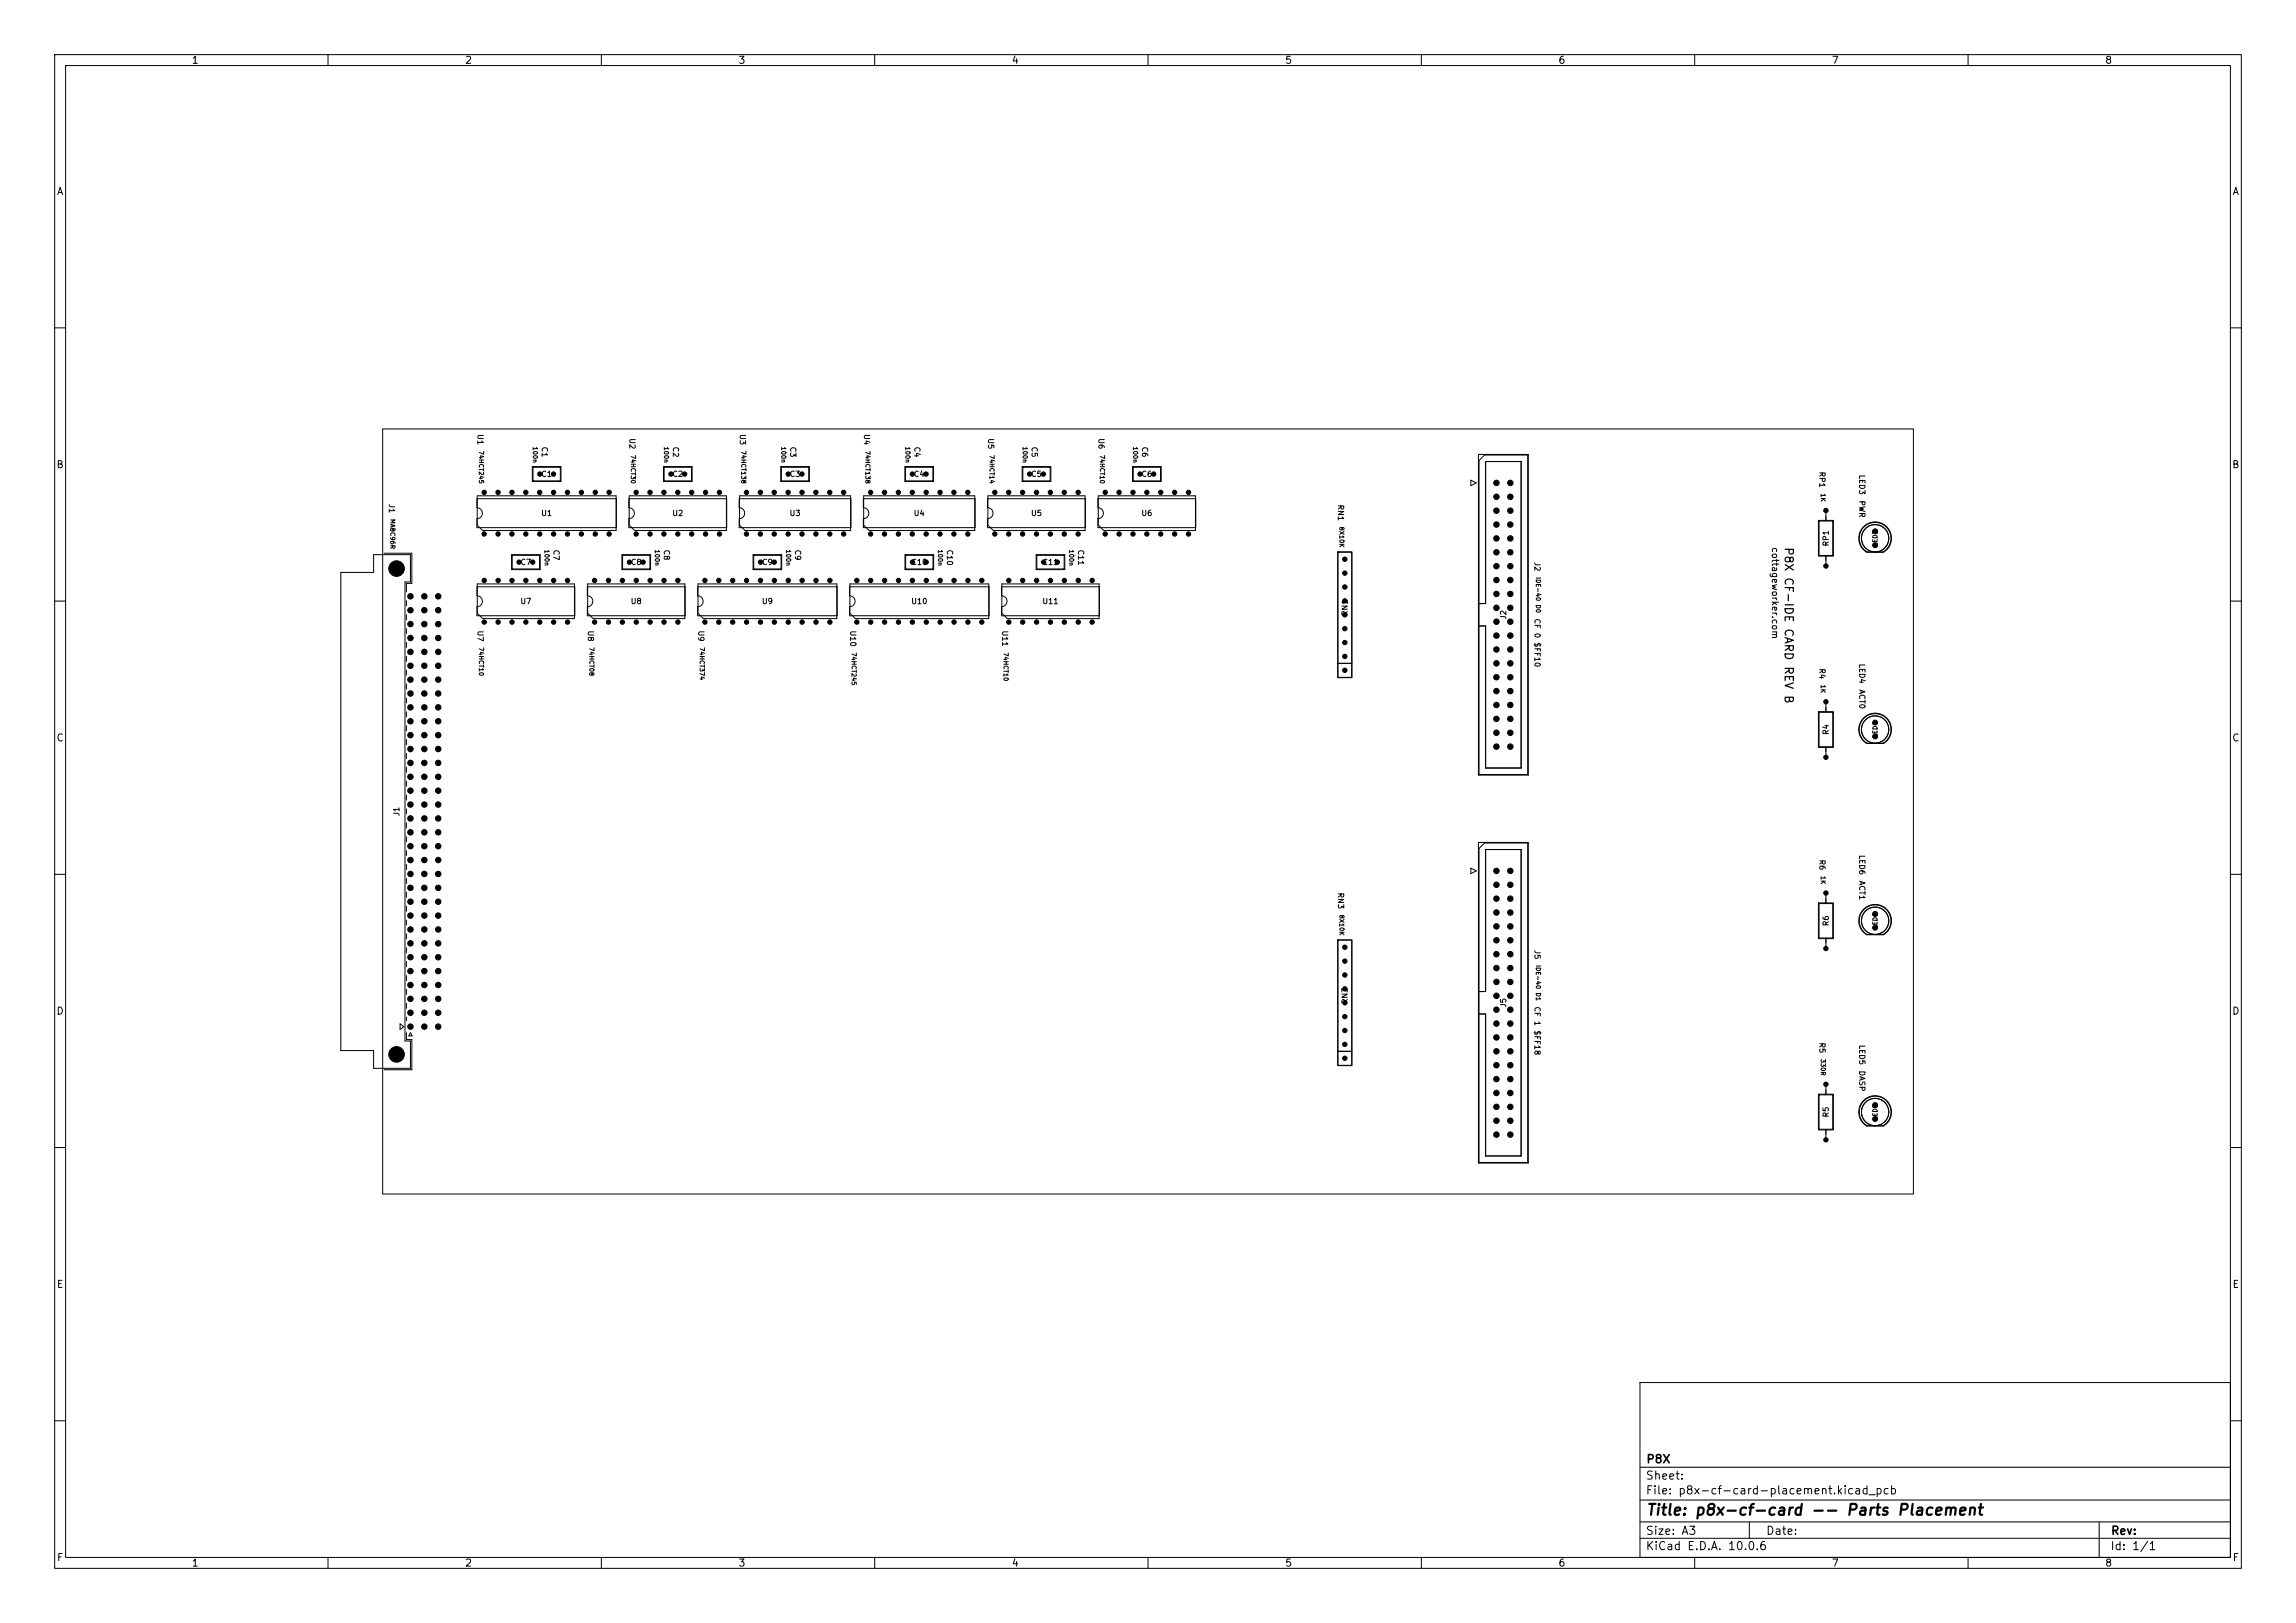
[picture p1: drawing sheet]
<svg xmlns="http://www.w3.org/2000/svg" width="420mm" height="297mm" viewBox="0 0 420 297" stroke-linecap="round" stroke-linejoin="round" font-family="sans-serif">
<defs><g id="words">
<text font-size="2" x="301" y="277.8">Title: p8x-cf-card -- Parts Placement</text>
<g font-size="1.5">
<text x="326.1" y="100" transform="rotate(90 326.1 100)">P8X CF-IDE CARD REV B</text>
<text x="301" y="268.1">P8X</text>
<text x="300.9" y="273.8">File: p8x-cf-card-placement.kicad_pcb</text>
<text x="300.9" y="271.1">Sheet:</text>
<text x="300.9" y="281.2">Size: A3</text>
<text x="322.9" y="281.2">Date:</text>
<text x="386" y="281.2">Rev:</text>
<text x="300.9" y="284">KiCad E.D.A. 10.0.6</text>
<text x="385.9" y="284">Id: 1/1</text>
</g>
<g font-size="1.3">
<text x="35" y="12">1</text>
<text x="85" y="12">2</text>
<text x="135" y="12">3</text>
<text x="185" y="12">4</text>
<text x="235" y="12">5</text>
<text x="285" y="12">6</text>
<text x="335" y="12">7</text>
<text x="385" y="12">8</text>
<text x="10.3" y="36">A</text>
<text x="408.3" y="36">A</text>
<text x="10.2" y="86">B</text>
<text x="408.2" y="86">B</text>
<text x="10.2" y="136">C</text>
<text x="408.2" y="136">C</text>
<text x="10.2" y="186">D</text>
<text x="408.2" y="186">D</text>
<text x="10.3" y="236">E</text>
<text x="408.3" y="236">E</text>
<text x="10.3" y="286">F</text>
<text x="35" y="287">1</text>
<text x="85" y="287">2</text>
<text x="135" y="287">3</text>
<text x="185" y="287">4</text>
<text x="235" y="287">5</text>
<text x="285" y="287">6</text>
<text x="335" y="287">7</text>
<text x="385" y="287">8</text>
<text x="408.3" y="286">F</text>
</g>
<text font-size="1.2" x="323.8" y="100" transform="rotate(90 323.8 100)">cottageworker.com</text>
<g font-size="1">
<text x="87.1" y="79.3" transform="rotate(90 87.1 79.3)">U1</text>
<text x="98.9" y="81.6" transform="rotate(90 98.9 81.6)">C1</text>
<text x="114.9" y="80.1" transform="rotate(90 114.9 80.1)">U2</text>
<text x="122.9" y="81.6" transform="rotate(90 122.9 81.6)">C2</text>
<text x="135.1" y="79.3" transform="rotate(90 135.1 79.3)">U3</text>
<text x="144.3" y="81.6" transform="rotate(90 144.3 81.6)">C3</text>
<text x="157.8" y="79.3" transform="rotate(90 157.8 79.3)">U4</text>
<text x="167" y="81.6" transform="rotate(90 167 81.6)">C4</text>
<text x="180.5" y="80.1" transform="rotate(90 180.5 80.1)">U5</text>
<text x="188.5" y="81.6" transform="rotate(90 188.5 81.6)">C5</text>
<text x="200.7" y="80.1" transform="rotate(90 200.7 80.1)">U6</text>
<text x="208.7" y="81.6" transform="rotate(90 208.7 81.6)">C6</text>
<text x="98.9" y="87.5">C1</text>
<text x="122.9" y="87.5">C2</text>
<text x="144.4" y="87.5">C3</text>
<text x="167.1" y="87.5">C4</text>
<text x="188.5" y="87.5">C5</text>
<text x="208.7" y="87.5">C6</text>
<text x="332.6" y="86.2" transform="rotate(90 332.6 86.2)">RP1</text>
<text x="339.9" y="86.8" transform="rotate(90 339.9 86.8)">LED3</text>
<text x="70.9" y="92.1" transform="rotate(90 70.9 92.1)">J1</text>
<text x="98.9" y="94.7">U1</text>
<text x="122.9" y="94.7">U2</text>
<text x="144.3" y="94.7">U3</text>
<text x="167" y="94.7">U4</text>
<text x="188.5" y="94.7">U5</text>
<text x="208.7" y="94.7">U6</text>
<text x="244.5" y="92.2" transform="rotate(90 244.5 92.2)">RN1</text>
<text x="339.9" y="91.5" transform="rotate(90 339.9 91.5)">PWR</text>
<text x="101" y="100.5" transform="rotate(90 101 100.5)">C7</text>
<text x="121.2" y="100.5" transform="rotate(90 121.2 100.5)">C8</text>
<text x="145.2" y="100.5" transform="rotate(90 145.2 100.5)">C9</text>
<text x="173" y="100.5" transform="rotate(90 173 100.5)">C10</text>
<text x="197" y="100.5" transform="rotate(90 197 100.5)">C11</text>
<text x="334.8" y="100.1" transform="rotate(-90 334.8 100.1)">RP1</text>
<text x="95.1" y="103.6">C7</text>
<text x="115.3" y="103.6">C8</text>
<text x="139.3" y="103.6">C9</text>
<text x="166.6" y="103.6">C10</text>
<text x="190.6" y="103.6">C11</text>
<text x="280.5" y="102.7" transform="rotate(90 280.5 102.7)">J2</text>
<text x="95.1" y="110.8">U7</text>
<text x="115.3" y="110.8">U8</text>
<text x="139.3" y="110.8">U9</text>
<text x="166.6" y="110.8">U10</text>
<text x="190.6" y="110.8">U11</text>
<text x="246.8" y="112.8" transform="rotate(-90 246.8 112.8)">RN1</text>
<text x="275.8" y="113.5" transform="rotate(-90 275.8 113.5)">J2</text>
<text x="280.5" y="113.1" transform="rotate(90 280.5 113.1)">CF 0 $FF10</text>
<text x="87.1" y="115.3" transform="rotate(90 87.1 115.3)">U7</text>
<text x="107.3" y="115.3" transform="rotate(90 107.3 115.3)">U8</text>
<text x="127.5" y="115.3" transform="rotate(90 127.5 115.3)">U9</text>
<text x="155.3" y="115.3" transform="rotate(90 155.3 115.3)">U10</text>
<text x="183.1" y="115.3" transform="rotate(90 183.1 115.3)">U11</text>
<text x="332.6" y="122.2" transform="rotate(90 332.6 122.2)">R4</text>
<text x="339.9" y="121.3" transform="rotate(90 339.9 121.3)">LED4</text>
<text x="339.9" y="126.1" transform="rotate(90 339.9 126.1)">ACT0</text>
<text x="334.8" y="134.6" transform="rotate(-90 334.8 134.6)">R4</text>
<text x="73.3" y="149.5" transform="rotate(-90 73.3 149.5)">J1</text>
<text x="332.6" y="157.2" transform="rotate(90 332.6 157.2)">R6</text>
<text x="339.9" y="156.3" transform="rotate(90 339.9 156.3)">LED6</text>
<text x="339.9" y="161.1" transform="rotate(90 339.9 161.1)">ACT1</text>
<text x="244.5" y="163.2" transform="rotate(90 244.5 163.2)">RN3</text>
<text x="280.5" y="173.7" transform="rotate(90 280.5 173.7)">J5</text>
<text x="334.8" y="169.6" transform="rotate(-90 334.8 169.6)">R6</text>
<text x="246.8" y="183.8" transform="rotate(-90 246.8 183.8)">RN3</text>
<text x="275.8" y="184.5" transform="rotate(-90 275.8 184.5)">J5</text>
<text x="280.5" y="184.1" transform="rotate(90 280.5 184.1)">CF 1 $FF18</text>
<text x="332.6" y="190.7" transform="rotate(90 332.6 190.7)">R5</text>
<text x="339.9" y="191.1" transform="rotate(90 339.9 191.1)">LED5</text>
<text x="339.9" y="195.8" transform="rotate(90 339.9 195.8)">DASP</text>
<text x="334.8" y="204.6" transform="rotate(-90 334.8 204.6)">R5</text>
</g>
<g font-size=".8">
<text x="87.4" y="82.4" transform="rotate(90 87.4 82.4)">74HCT245</text>
<text x="97.3" y="81.6" transform="rotate(90 97.3 81.6)">100n</text>
<text x="115.2" y="83.2" transform="rotate(90 115.2 83.2)">74HCT30</text>
<text x="121.3" y="81.6" transform="rotate(90 121.3 81.6)">100n</text>
<text x="135.4" y="82.4" transform="rotate(90 135.4 82.4)">74HCT138</text>
<text x="142.7" y="81.6" transform="rotate(90 142.7 81.6)">100n</text>
<text x="158.1" y="82.4" transform="rotate(90 158.1 82.4)">74HCT138</text>
<text x="165.4" y="81.6" transform="rotate(90 165.4 81.6)">100n</text>
<text x="180.8" y="83.2" transform="rotate(90 180.8 83.2)">74HCT14</text>
<text x="186.9" y="81.6" transform="rotate(90 186.9 81.6)">100n</text>
<text x="201" y="83.2" transform="rotate(90 201 83.2)">74HCT10</text>
<text x="207.1" y="81.6" transform="rotate(90 207.1 81.6)">100n</text>
<text x="71.2" y="94.9" transform="rotate(90 71.2 94.9)">MABC96R</text>
<text x="332.9" y="90.2" transform="rotate(90 332.9 90.2)">1K</text>
<text x="99.4" y="100.5" transform="rotate(90 99.4 100.5)">100n</text>
<text x="119.6" y="100.5" transform="rotate(90 119.6 100.5)">100n</text>
<text x="143.6" y="100.5" transform="rotate(90 143.6 100.5)">100n</text>
<text x="171.4" y="100.5" transform="rotate(90 171.4 100.5)">100n</text>
<text x="195.4" y="100.5" transform="rotate(90 195.4 100.5)">100n</text>
<text x="244.8" y="96.3" transform="rotate(90 244.8 96.3)">8X10K</text>
<text x="343.6" y="100" transform="rotate(-90 343.6 100)">LED3</text>
<text x="280.8" y="105.5" transform="rotate(90 280.8 105.5)">IDE-40 D0</text>
<text x="87.4" y="118.3" transform="rotate(90 87.4 118.3)">74HCT10</text>
<text x="107.6" y="118.3" transform="rotate(90 107.6 118.3)">74HCT08</text>
<text x="127.8" y="118.3" transform="rotate(90 127.8 118.3)">74HCT374</text>
<text x="155.6" y="119.3" transform="rotate(90 155.6 119.3)">74HCT245</text>
<text x="183.4" y="119.3" transform="rotate(90 183.4 119.3)">74HCT10</text>
<text x="332.9" y="125.2" transform="rotate(90 332.9 125.2)">1K</text>
<text x="343.6" y="135" transform="rotate(-90 343.6 135)">LED4</text>
<text x="332.9" y="160.2" transform="rotate(90 332.9 160.2)">1K</text>
<text x="244.8" y="167.3" transform="rotate(90 244.8 167.3)">8X10K</text>
<text x="343.6" y="170" transform="rotate(-90 343.6 170)">LED6</text>
<text x="280.8" y="176.5" transform="rotate(90 280.8 176.5)">IDE-40 D1</text>
<text x="332.9" y="193.7" transform="rotate(90 332.9 193.7)">330R</text>
<text x="343.6" y="205" transform="rotate(-90 343.6 205)">LED5</text>
</g>
</g></defs>
<g fill="none" stroke="#000" stroke-width=".18">
<path d="M10 10h400v277h-400zM12 12h396v273h-396zM60 10v2M110 10v2M160 10v2M210 10v2M260 10v2M310 10v2M360 10v2M10 60h2M70 78.5h280v140h-280zM408 60h2"/>
<path d="M87.2 91.3h25.6v5.3h-25.6v-1.7a1 1 0 0 0 1-1 1 1 0 0 0-1-1zM87.3 90.7h25.4v6.4h-24.4l-1-1zM97.4 85.4h5.2v2.7h-5.2zM97.5 85.5h5v2.5h-5zM115 91.3h17.9v5.3h-17.9v-1.7a1 1 0 0 0 1-1 1 1 0 0 0-1-1zM115.1 90.7h17.8v6.4h-16.8l-1-1zM121.4 85.4h5.2v2.7h-5.2zM121.5 85.5h5v2.5h-5zM135.2 91.3h20.5v5.3h-20.5v-1.7a1 1 0 0 0 1-1 1 1 0 0 0-1-1zM135.3 90.7h20.3v6.4h-19.3l-1-1zM142.8 85.4h5.3v2.7h-5.3zM142.9 85.5h5v2.5h-5z"/>
<path d="M157.9 91.3h20.5v5.3h-20.5v-1.7a1 1 0 0 0 1-1 1 1 0 0 0-1-1zM158 90.7h20.3v6.4h-19.3l-1-1zM165.5 85.4h5.3v2.7h-5.3zM165.6 85.5h5v2.5h-5zM180.6 91.3h17.9v5.3h-17.9v-1.7a1 1 0 0 0 1-1 1 1 0 0 0-1-1zM180.7 90.7h17.8v6.4h-16.8l-1-1zM187 85.4h5.2v2.7h-5.2zM187.1 85.5h5v2.5h-5zM200.8 91.3h17.9v5.3h-17.9v-1.7a1 1 0 0 0 1-1 1 1 0 0 0-1-1zM200.9 90.7h17.8v6.4h-16.8l-1-1zM207.2 85.4h5.2v2.7h-5.2zM207.3 85.5h5v2.5h-5z"/>
<path d="M269 87.9l1 .5-1 .5zM270.4 83.2h9.2v58.6h-9.2zM271.5 83.3h8v58.4h-8.9v-57.4zM332.6 95.2h2.8v6.6h-2.8zM332.8 95.4h2.4v6.3h-2.4zM334 93.4v1.9M340.9 96.4a2.99 2.99 0 0 1 4.5 .3 2.99 2.99 0 0 1-.9 4.4h-3a2.99 2.99 0 0 1-.6-4.7zM340.9 96.5a2.9 2.9 0 0 1 4.4 .2 2.9 2.9 0 0 1-.8 4.3h-3a2.9 2.9 0 0 1-.6-4.5zM10 110h2M62.3 104.7h6v-3.2h6.8v5h-1v84h1v5h-6.8v-3.2h-6zM70.3 101.2h5v5.6h-1v1.5M74.3 109.9v1"/>
<path d="M74.3 112.5v.9M74.3 115v.9M74.3 117.6v.9M87.2 107.4h17.9v5.3h-17.9v-1.7a1 1 0 0 0 1-1 1 1 0 0 0-1-1zM87.3 106.9h17.8v6.3h-16.8l-1-1zM93.6 101.5h5.2v2.7h-5.2zM93.7 101.6h5v2.5h-5zM107.4 107.4h17.9v5.3h-17.9v-1.7a1 1 0 0 0 1-1 1 1 0 0 0-1-1zM107.5 106.9h17.8v6.3h-16.8l-1-1zM113.8 101.5h5.2v2.7h-5.2zM113.9 101.6h5v2.5h-5zM127.6 107.4h25.5v5.3h-25.5v-1.7a1 1 0 0 0 1-1 1 1 0 0 0-1-1z"/>
<path d="M127.7 106.9h25.4v6.3h-24.4l-1-1zM137.8 101.5h5.2v2.7h-5.2zM137.9 101.6h5v2.5h-5zM155.4 107.4h25.5v5.3h-25.5v-1.7a1 1 0 0 0 1-1 1 1 0 0 0-1-1zM155.5 106.9h25.4v6.3h-24.4l-1-1zM165.5 101.5h5.3v2.7h-5.3zM165.7 101.6h5v2.5h-5zM183.2 107.4h17.9v5.3h-17.9v-1.7a1 1 0 0 0 1-1 1 1 0 0 0-1-1zM183.3 106.9h17.7v6.3h-16.7l-1-1zM189.5 101.5h5.3v2.7h-5.3zM189.7 101.6h5v2.5h-5zM244.7 101h2.6v23h-2.6z"/>
<path d="M244.8 101.1h2.4v22.8h-2.4zM270.4 110.4h1.3v-25.9h6.5v56h-6.5v-26h-1.3M334 101.7v1.9M408 110h2M74.3 120.1v.9M74.3 122.6v1M74.3 125.2v.9M74.3 127.7v.9M74.3 130.3v.9M74.3 132.8v.9M74.3 135.3v1M74.3 137.9v.9"/>
<path d="M244.7 121.4h2.6M332.6 130.2h2.8v6.6h-2.8zM332.8 130.4h2.4v6.2h-2.4zM334 128.4v2M334 136.6v2M340.9 131.4a2.99 2.99 0 0 1 4.5 .3 2.99 2.99 0 0 1-.9 4.4h-3a2.99 2.99 0 0 1-.6-4.7zM340.9 131.5a2.9 2.9 0 0 1 4.4 .2 2.9 2.9 0 0 1-.8 4.3h-3a2.9 2.9 0 0 1-.6-4.5zM10 160h2M74.3 140.4v.9M74.3 143v.9M74.3 145.5v.9M74.3 148v1"/>
<path d="M74.3 150.6v.9M74.3 153.1v.9M74.3 155.7v.9M74.3 158.2v.9M269 158.9l1 .5-1 .5zM270.4 154.2h9.2v58.6h-9.2zM271.5 154.3h8v58.4h-8.9v-57.4zM408 160h2M74.3 160.7v1M74.3 163.3v.9M74.3 165.8v.9M74.3 168.4v.9"/>
<path d="M74.3 170.9v.9M74.3 173.4v1M74.3 176v.9M74.3 178.5v.9M244.7 172h2.6v23h-2.6zM244.8 172h2.4v23h-2.4zM332.6 165.2h2.8v6.6h-2.8zM332.8 165.3h2.4v6.3h-2.4zM334 163.4v2M334 171.6v2M340.9 166.4a2.99 2.99 0 0 1 4.5 .3 2.99 2.99 0 0 1-.9 4.4h-3a2.99 2.99 0 0 1-.6-4.7zM340.9 166.5a2.9 2.9 0 0 1 4.4 .2 2.9 2.9 0 0 1-.8 4.3h-3a2.9 2.9 0 0 1-.6-4.5z"/>
<path d="M73.2 187.4l.7 .5-.7 .5zM74.3 189v1.2h1v5.6h-5M74.3 181.1v.9M74.3 183.6v.9M74.3 186.1v.7M75.1 189l.3 .6h-.6zM244.7 192.4h2.6M270.4 181.5h1.3v-26h6.5v56h-6.5v-26h-1.3M334 198.4v2M10 210h2M332.6 200.2h2.8v6.6h-2.8zM332.8 200.4h2.4v6.3h-2.4z"/>
<path d="M334 206.7v1.9M340.9 201.4a2.99 2.99 0 0 1 4.5 .3 2.99 2.99 0 0 1-.9 4.4h-3a2.99 2.99 0 0 1-.6-4.7zM340.9 201.5a2.9 2.9 0 0 1 4.4 .2 2.9 2.9 0 0 1-.8 4.3h-3a2.9 2.9 0 0 1-.6-4.5zM408 210h2M300 253h108v32h-108zM10 260h2M300 278.5h108M300 274.5h108M300 268.5h108M320 278.5v3M384 278.5v6.5M408 260h2"/>
<path d="M60 285v2M110 285v2M160 285v2M210 285v2M260 285v2M300 281.5h108M310 285v2M360 285v2"/>
<circle cx="343" cy="98.5" r="2.5"/>
<circle cx="343" cy="133.5" r="2.5"/>
<circle cx="343" cy="168.5" r="2.5"/>
<circle cx="343" cy="203.5" r="2.5"/>
</g>
<g fill="#000" stroke="#000" stroke-width=".18">
<circle cx="88.6" cy="97.7" r=".4"/>
<circle cx="88.6" cy="90.1" r=".4"/>
<circle cx="91.1" cy="97.7" r=".4"/>
<circle cx="91.1" cy="90.1" r=".4"/>
<circle cx="93.6" cy="97.7" r=".4"/>
<circle cx="93.6" cy="90.1" r=".4"/>
<circle cx="96.2" cy="97.7" r=".4"/>
<circle cx="96.2" cy="90.1" r=".4"/>
<circle cx="98.7" cy="97.7" r=".4"/>
<circle cx="98.7" cy="90.1" r=".4"/>
<circle cx="98.7" cy="86.7" r=".4"/>
<circle cx="101.2" cy="86.7" r=".4"/>
<circle cx="101.3" cy="97.7" r=".4"/>
<circle cx="101.3" cy="90.1" r=".4"/>
<circle cx="103.8" cy="90.1" r=".4"/>
<circle cx="103.8" cy="97.7" r=".4"/>
<circle cx="106.3" cy="97.7" r=".4"/>
<circle cx="106.3" cy="90.1" r=".4"/>
<circle cx="108.9" cy="97.7" r=".4"/>
<circle cx="108.9" cy="90.1" r=".4"/>
<circle cx="111.4" cy="97.7" r=".4"/>
<circle cx="111.4" cy="90.1" r=".4"/>
<circle cx="116.4" cy="97.7" r=".4"/>
<circle cx="116.4" cy="90.1" r=".4"/>
<circle cx="118.9" cy="97.7" r=".4"/>
<circle cx="118.9" cy="90.1" r=".4"/>
<circle cx="121.4" cy="97.7" r=".4"/>
<circle cx="121.4" cy="90.1" r=".4"/>
<circle cx="122.7" cy="86.7" r=".4"/>
<circle cx="124" cy="97.7" r=".4"/>
<circle cx="124" cy="90.1" r=".4"/>
<circle cx="125.2" cy="86.7" r=".4"/>
<circle cx="126.5" cy="97.7" r=".4"/>
<circle cx="126.5" cy="90.1" r=".4"/>
<circle cx="129.1" cy="97.7" r=".4"/>
<circle cx="129.1" cy="90.1" r=".4"/>
<circle cx="131.6" cy="97.7" r=".4"/>
<circle cx="131.6" cy="90.1" r=".4"/>
<circle cx="136.5" cy="97.7" r=".4"/>
<circle cx="136.5" cy="90.1" r=".4"/>
<circle cx="139.1" cy="97.7" r=".4"/>
<circle cx="139.1" cy="90.1" r=".4"/>
<circle cx="141.6" cy="97.7" r=".4"/>
<circle cx="141.6" cy="90.1" r=".4"/>
<circle cx="144.2" cy="97.7" r=".4"/>
<circle cx="144.2" cy="90.1" r=".4"/>
<circle cx="144.2" cy="86.7" r=".4"/>
<circle cx="146.7" cy="86.7" r=".4"/>
<circle cx="146.7" cy="97.7" r=".4"/>
<circle cx="146.7" cy="90.1" r=".4"/>
<circle cx="149.2" cy="97.7" r=".4"/>
<circle cx="149.2" cy="90.1" r=".4"/>
<circle cx="151.8" cy="97.7" r=".4"/>
<circle cx="151.8" cy="90.1" r=".4"/>
<circle cx="154.3" cy="97.7" r=".4"/>
<circle cx="154.3" cy="90.1" r=".4"/>
<circle cx="159.3" cy="97.7" r=".4"/>
<circle cx="159.3" cy="90.1" r=".4"/>
<circle cx="161.8" cy="97.7" r=".4"/>
<circle cx="161.8" cy="90.1" r=".4"/>
<circle cx="164.3" cy="97.7" r=".4"/>
<circle cx="164.3" cy="90.1" r=".4"/>
<circle cx="166.9" cy="90.1" r=".4"/>
<circle cx="166.9" cy="97.7" r=".4"/>
<circle cx="166.9" cy="86.7" r=".4"/>
<circle cx="169.4" cy="86.7" r=".4"/>
<circle cx="169.4" cy="97.7" r=".4"/>
<circle cx="169.4" cy="90.1" r=".4"/>
<circle cx="172" cy="97.7" r=".4"/>
<circle cx="172" cy="90.1" r=".4"/>
<circle cx="174.5" cy="97.7" r=".4"/>
<circle cx="174.5" cy="90.1" r=".4"/>
<circle cx="177" cy="90.1" r=".4"/>
<circle cx="177" cy="97.7" r=".4"/>
<circle cx="182" cy="90.1" r=".4"/>
<circle cx="182" cy="97.7" r=".4"/>
<circle cx="184.5" cy="90.1" r=".4"/>
<circle cx="184.5" cy="97.7" r=".4"/>
<circle cx="187.1" cy="97.7" r=".4"/>
<circle cx="187.1" cy="90.1" r=".4"/>
<circle cx="188.3" cy="86.7" r=".4"/>
<circle cx="189.6" cy="97.7" r=".4"/>
<circle cx="189.6" cy="90.1" r=".4"/>
<circle cx="190.8" cy="86.7" r=".4"/>
<circle cx="192.1" cy="90.1" r=".4"/>
<circle cx="192.1" cy="97.7" r=".4"/>
<circle cx="194.7" cy="90.1" r=".4"/>
<circle cx="194.7" cy="97.7" r=".4"/>
<circle cx="197.2" cy="90.1" r=".4"/>
<circle cx="197.2" cy="97.7" r=".4"/>
<circle cx="202.2" cy="97.7" r=".4"/>
<circle cx="202.2" cy="90.1" r=".4"/>
<circle cx="204.7" cy="97.7" r=".4"/>
<circle cx="204.7" cy="90.1" r=".4"/>
<circle cx="207.2" cy="90.1" r=".4"/>
<circle cx="207.2" cy="97.7" r=".4"/>
<circle cx="208.5" cy="86.7" r=".4"/>
<circle cx="209.8" cy="90.1" r=".4"/>
<circle cx="209.8" cy="97.7" r=".4"/>
<circle cx="211" cy="86.7" r=".4"/>
<circle cx="212.3" cy="90.1" r=".4"/>
<circle cx="212.3" cy="97.7" r=".4"/>
<circle cx="214.9" cy="97.7" r=".4"/>
<circle cx="214.9" cy="90.1" r=".4"/>
<circle cx="217.4" cy="90.1" r=".4"/>
<circle cx="217.4" cy="97.7" r=".4"/>
<circle cx="273.7" cy="93.5" r=".5"/>
<circle cx="273.7" cy="90.9" r=".5"/>
<circle cx="273.7" cy="88.4" r=".5"/>
<circle cx="273.7" cy="96" r=".5"/>
<circle cx="273.7" cy="98.5" r=".5"/>
<circle cx="276.3" cy="98.5" r=".5"/>
<circle cx="276.3" cy="93.5" r=".5"/>
<circle cx="276.3" cy="96" r=".5"/>
<circle cx="276.3" cy="90.9" r=".5"/>
<circle cx="276.3" cy="88.4" r=".5"/>
<circle cx="334" cy="93.4" r=".4"/>
<circle cx="343" cy="99.8" r=".45"/>
<circle cx="343" cy="97.2" r=".45"/>
<circle cx="72.5" cy="104" r="1.43"/>
<circle cx="75.1" cy="119.3" r=".5"/>
<circle cx="75.1" cy="111.7" r=".5"/>
<circle cx="75.1" cy="109.1" r=".5"/>
<circle cx="75.1" cy="114.2" r=".5"/>
<circle cx="75.1" cy="116.7" r=".5"/>
<circle cx="77.6" cy="119.3" r=".5"/>
<circle cx="77.6" cy="116.7" r=".5"/>
<circle cx="77.6" cy="111.7" r=".5"/>
<circle cx="77.6" cy="109.1" r=".5"/>
<circle cx="77.6" cy="114.2" r=".5"/>
<circle cx="80.2" cy="114.2" r=".5"/>
<circle cx="80.2" cy="116.7" r=".5"/>
<circle cx="80.2" cy="111.7" r=".5"/>
<circle cx="80.2" cy="119.3" r=".5"/>
<circle cx="80.2" cy="109.1" r=".5"/>
<circle cx="88.6" cy="106.2" r=".4"/>
<circle cx="88.6" cy="113.8" r=".4"/>
<circle cx="91.1" cy="106.2" r=".4"/>
<circle cx="91.1" cy="113.8" r=".4"/>
<circle cx="93.7" cy="106.2" r=".4"/>
<circle cx="93.7" cy="113.8" r=".4"/>
<circle cx="94.9" cy="102.9" r=".4"/>
<circle cx="96.2" cy="106.2" r=".4"/>
<circle cx="96.2" cy="113.8" r=".4"/>
<circle cx="97.4" cy="102.9" r=".4"/>
<circle cx="98.7" cy="106.2" r=".4"/>
<circle cx="98.7" cy="113.8" r=".4"/>
<circle cx="101.3" cy="113.8" r=".4"/>
<circle cx="101.3" cy="106.2" r=".4"/>
<circle cx="103.8" cy="113.8" r=".4"/>
<circle cx="103.8" cy="106.2" r=".4"/>
<circle cx="108.8" cy="113.8" r=".4"/>
<circle cx="108.8" cy="106.2" r=".4"/>
<circle cx="111.3" cy="106.2" r=".4"/>
<circle cx="111.3" cy="113.8" r=".4"/>
<circle cx="113.8" cy="113.8" r=".4"/>
<circle cx="113.8" cy="106.2" r=".4"/>
<circle cx="115.1" cy="102.9" r=".4"/>
<circle cx="116.4" cy="113.8" r=".4"/>
<circle cx="116.4" cy="106.2" r=".4"/>
<circle cx="117.6" cy="102.9" r=".4"/>
<circle cx="118.9" cy="106.2" r=".4"/>
<circle cx="118.9" cy="113.8" r=".4"/>
<circle cx="121.5" cy="113.8" r=".4"/>
<circle cx="121.5" cy="106.2" r=".4"/>
<circle cx="124" cy="113.8" r=".4"/>
<circle cx="124" cy="106.2" r=".4"/>
<circle cx="128.9" cy="113.8" r=".4"/>
<circle cx="128.9" cy="106.2" r=".4"/>
<circle cx="131.5" cy="106.2" r=".4"/>
<circle cx="131.5" cy="113.8" r=".4"/>
<circle cx="134" cy="106.2" r=".4"/>
<circle cx="134" cy="113.8" r=".4"/>
<circle cx="136.6" cy="106.2" r=".4"/>
<circle cx="136.6" cy="113.8" r=".4"/>
<circle cx="139.1" cy="106.2" r=".4"/>
<circle cx="139.1" cy="113.8" r=".4"/>
<circle cx="139.1" cy="102.9" r=".4"/>
<circle cx="141.6" cy="102.9" r=".4"/>
<circle cx="141.6" cy="106.2" r=".4"/>
<circle cx="141.6" cy="113.8" r=".4"/>
<circle cx="144.2" cy="106.2" r=".4"/>
<circle cx="144.2" cy="113.8" r=".4"/>
<circle cx="146.7" cy="106.2" r=".4"/>
<circle cx="146.7" cy="113.8" r=".4"/>
<circle cx="149.3" cy="113.8" r=".4"/>
<circle cx="149.3" cy="106.2" r=".4"/>
<circle cx="151.8" cy="113.8" r=".4"/>
<circle cx="151.8" cy="106.2" r=".4"/>
<circle cx="156.7" cy="113.8" r=".4"/>
<circle cx="156.7" cy="106.2" r=".4"/>
<circle cx="159.3" cy="113.8" r=".4"/>
<circle cx="159.3" cy="106.2" r=".4"/>
<circle cx="161.8" cy="106.2" r=".4"/>
<circle cx="161.8" cy="113.8" r=".4"/>
<circle cx="164.4" cy="113.8" r=".4"/>
<circle cx="164.4" cy="106.2" r=".4"/>
<circle cx="166.9" cy="106.2" r=".4"/>
<circle cx="166.9" cy="113.8" r=".4"/>
<circle cx="166.9" cy="102.9" r=".4"/>
<circle cx="169.4" cy="102.9" r=".4"/>
<circle cx="169.4" cy="106.2" r=".4"/>
<circle cx="169.4" cy="113.8" r=".4"/>
<circle cx="172" cy="113.8" r=".4"/>
<circle cx="172" cy="106.2" r=".4"/>
<circle cx="174.5" cy="106.2" r=".4"/>
<circle cx="174.5" cy="113.8" r=".4"/>
<circle cx="177.1" cy="113.8" r=".4"/>
<circle cx="177.1" cy="106.2" r=".4"/>
<circle cx="179.6" cy="113.8" r=".4"/>
<circle cx="179.6" cy="106.2" r=".4"/>
<circle cx="184.5" cy="113.8" r=".4"/>
<circle cx="184.5" cy="106.2" r=".4"/>
<circle cx="187.1" cy="106.2" r=".4"/>
<circle cx="187.1" cy="113.8" r=".4"/>
<circle cx="189.6" cy="113.8" r=".4"/>
<circle cx="189.6" cy="106.2" r=".4"/>
<circle cx="190.9" cy="102.9" r=".4"/>
<circle cx="192.2" cy="113.8" r=".4"/>
<circle cx="192.2" cy="106.2" r=".4"/>
<circle cx="193.4" cy="102.9" r=".4"/>
<circle cx="194.7" cy="106.2" r=".4"/>
<circle cx="194.7" cy="113.8" r=".4"/>
<circle cx="197.2" cy="106.2" r=".4"/>
<circle cx="197.2" cy="113.8" r=".4"/>
<circle cx="199.8" cy="113.8" r=".4"/>
<circle cx="199.8" cy="106.2" r=".4"/>
<circle cx="246" cy="115" r=".4"/>
<circle cx="246" cy="112.5" r=".4"/>
<circle cx="246" cy="102.3" r=".4"/>
<circle cx="246" cy="110" r=".4"/>
<circle cx="246" cy="107.4" r=".4"/>
<circle cx="246" cy="117.6" r=".4"/>
<circle cx="246" cy="104.9" r=".4"/>
<circle cx="273.7" cy="111.2" r=".5"/>
<circle cx="273.7" cy="118.9" r=".5"/>
<circle cx="273.7" cy="106.2" r=".5"/>
<circle cx="273.7" cy="101.1" r=".5"/>
<circle cx="273.7" cy="116.3" r=".5"/>
<circle cx="273.7" cy="103.6" r=".5"/>
<circle cx="273.7" cy="113.8" r=".5"/>
<circle cx="273.7" cy="108.7" r=".5"/>
<circle cx="276.3" cy="103.6" r=".5"/>
<circle cx="276.3" cy="106.2" r=".5"/>
<circle cx="276.3" cy="113.8" r=".5"/>
<circle cx="276.3" cy="101.1" r=".5"/>
<circle cx="276.3" cy="116.3" r=".5"/>
<circle cx="276.3" cy="118.9" r=".5"/>
<circle cx="276.3" cy="108.7" r=".5"/>
<circle cx="276.3" cy="111.2" r=".5"/>
<circle cx="334" cy="103.6" r=".4"/>
<circle cx="75.1" cy="129.4" r=".5"/>
<circle cx="75.1" cy="124.4" r=".5"/>
<circle cx="75.1" cy="121.8" r=".5"/>
<circle cx="75.1" cy="126.9" r=".5"/>
<circle cx="75.1" cy="137.1" r=".5"/>
<circle cx="75.1" cy="132" r=".5"/>
<circle cx="75.1" cy="134.5" r=".5"/>
<circle cx="75.1" cy="139.6" r=".5"/>
<circle cx="77.6" cy="121.8" r=".5"/>
<circle cx="77.6" cy="129.4" r=".5"/>
<circle cx="77.6" cy="124.4" r=".5"/>
<circle cx="77.6" cy="126.9" r=".5"/>
<circle cx="77.6" cy="132" r=".5"/>
<circle cx="77.6" cy="134.5" r=".5"/>
<circle cx="77.6" cy="137.1" r=".5"/>
<circle cx="77.6" cy="139.6" r=".5"/>
<circle cx="80.2" cy="124.4" r=".5"/>
<circle cx="80.2" cy="129.4" r=".5"/>
<circle cx="80.2" cy="126.9" r=".5"/>
<circle cx="80.2" cy="121.8" r=".5"/>
<circle cx="80.2" cy="137.1" r=".5"/>
<circle cx="80.2" cy="132" r=".5"/>
<circle cx="80.2" cy="134.5" r=".5"/>
<circle cx="80.2" cy="139.6" r=".5"/>
<circle cx="246" cy="122.7" r=".4"/>
<circle cx="246" cy="120.1" r=".4"/>
<circle cx="273.7" cy="131.6" r=".5"/>
<circle cx="273.7" cy="134.1" r=".5"/>
<circle cx="273.7" cy="136.6" r=".5"/>
<circle cx="273.7" cy="129" r=".5"/>
<circle cx="273.7" cy="121.4" r=".5"/>
<circle cx="273.7" cy="123.9" r=".5"/>
<circle cx="273.7" cy="126.5" r=".5"/>
<circle cx="276.3" cy="134.1" r=".5"/>
<circle cx="276.3" cy="136.6" r=".5"/>
<circle cx="276.3" cy="131.6" r=".5"/>
<circle cx="276.3" cy="129" r=".5"/>
<circle cx="276.3" cy="123.9" r=".5"/>
<circle cx="276.3" cy="126.5" r=".5"/>
<circle cx="276.3" cy="121.4" r=".5"/>
<circle cx="334" cy="128.4" r=".4"/>
<circle cx="334" cy="138.6" r=".4"/>
<circle cx="343" cy="134.8" r=".45"/>
<circle cx="343" cy="132.2" r=".45"/>
<circle cx="75.1" cy="144.7" r=".5"/>
<circle cx="75.1" cy="149.8" r=".5"/>
<circle cx="75.1" cy="142.1" r=".5"/>
<circle cx="75.1" cy="154.8" r=".5"/>
<circle cx="75.1" cy="152.3" r=".5"/>
<circle cx="75.1" cy="159.9" r=".5"/>
<circle cx="75.1" cy="157.4" r=".5"/>
<circle cx="75.1" cy="147.2" r=".5"/>
<circle cx="77.6" cy="149.8" r=".5"/>
<circle cx="77.6" cy="159.9" r=".5"/>
<circle cx="77.6" cy="144.7" r=".5"/>
<circle cx="77.6" cy="142.1" r=".5"/>
<circle cx="77.6" cy="154.8" r=".5"/>
<circle cx="77.6" cy="157.4" r=".5"/>
<circle cx="77.6" cy="152.3" r=".5"/>
<circle cx="77.6" cy="147.2" r=".5"/>
<circle cx="80.2" cy="144.7" r=".5"/>
<circle cx="80.2" cy="142.1" r=".5"/>
<circle cx="80.2" cy="152.3" r=".5"/>
<circle cx="80.2" cy="154.8" r=".5"/>
<circle cx="80.2" cy="159.9" r=".5"/>
<circle cx="80.2" cy="147.2" r=".5"/>
<circle cx="80.2" cy="149.8" r=".5"/>
<circle cx="80.2" cy="157.4" r=".5"/>
<circle cx="273.7" cy="159.4" r=".5"/>
<circle cx="276.3" cy="159.4" r=".5"/>
<circle cx="75.1" cy="175.2" r=".5"/>
<circle cx="75.1" cy="167.5" r=".5"/>
<circle cx="75.1" cy="162.5" r=".5"/>
<circle cx="75.1" cy="165" r=".5"/>
<circle cx="75.1" cy="172.6" r=".5"/>
<circle cx="75.1" cy="177.7" r=".5"/>
<circle cx="75.1" cy="170.1" r=".5"/>
<circle cx="77.6" cy="175.2" r=".5"/>
<circle cx="77.6" cy="177.7" r=".5"/>
<circle cx="77.6" cy="162.5" r=".5"/>
<circle cx="77.6" cy="170.1" r=".5"/>
<circle cx="77.6" cy="172.6" r=".5"/>
<circle cx="77.6" cy="165" r=".5"/>
<circle cx="77.6" cy="167.5" r=".5"/>
<circle cx="80.2" cy="167.5" r=".5"/>
<circle cx="80.2" cy="172.6" r=".5"/>
<circle cx="80.2" cy="177.7" r=".5"/>
<circle cx="80.2" cy="165" r=".5"/>
<circle cx="80.2" cy="175.2" r=".5"/>
<circle cx="80.2" cy="170.1" r=".5"/>
<circle cx="80.2" cy="162.5" r=".5"/>
<circle cx="246" cy="175.9" r=".4"/>
<circle cx="246" cy="173.3" r=".4"/>
<circle cx="246" cy="178.4" r=".4"/>
<circle cx="273.7" cy="174.6" r=".5"/>
<circle cx="273.7" cy="169.5" r=".5"/>
<circle cx="273.7" cy="179.7" r=".5"/>
<circle cx="273.7" cy="167" r=".5"/>
<circle cx="273.7" cy="177.1" r=".5"/>
<circle cx="273.7" cy="172.1" r=".5"/>
<circle cx="273.7" cy="164.4" r=".5"/>
<circle cx="273.7" cy="161.9" r=".5"/>
<circle cx="276.3" cy="164.4" r=".5"/>
<circle cx="276.3" cy="161.9" r=".5"/>
<circle cx="276.3" cy="169.5" r=".5"/>
<circle cx="276.3" cy="179.7" r=".5"/>
<circle cx="276.3" cy="174.6" r=".5"/>
<circle cx="276.3" cy="177.1" r=".5"/>
<circle cx="276.3" cy="167" r=".5"/>
<circle cx="276.3" cy="172.1" r=".5"/>
<circle cx="334" cy="173.6" r=".4"/>
<circle cx="334" cy="163.4" r=".4"/>
<circle cx="343" cy="167.2" r=".45"/>
<circle cx="343" cy="169.8" r=".45"/>
<circle cx="72.5" cy="192.9" r="1.43"/>
<circle cx="75.1" cy="180.2" r=".5"/>
<circle cx="75.1" cy="187.9" r=".5"/>
<circle cx="75.1" cy="182.8" r=".5"/>
<circle cx="75.1" cy="185.3" r=".5"/>
<circle cx="77.6" cy="187.9" r=".5"/>
<circle cx="77.6" cy="185.3" r=".5"/>
<circle cx="77.6" cy="182.8" r=".5"/>
<circle cx="77.6" cy="180.2" r=".5"/>
<circle cx="80.2" cy="180.2" r=".5"/>
<circle cx="80.2" cy="187.9" r=".5"/>
<circle cx="80.2" cy="185.3" r=".5"/>
<circle cx="80.2" cy="182.8" r=".5"/>
<circle cx="246" cy="181" r=".4"/>
<circle cx="246" cy="191.1" r=".4"/>
<circle cx="246" cy="193.7" r=".4"/>
<circle cx="246" cy="188.6" r=".4"/>
<circle cx="246" cy="186" r=".4"/>
<circle cx="246" cy="183.5" r=".4"/>
<circle cx="273.7" cy="189.8" r=".5"/>
<circle cx="273.7" cy="197.5" r=".5"/>
<circle cx="273.7" cy="194.9" r=".5"/>
<circle cx="273.7" cy="182.2" r=".5"/>
<circle cx="273.7" cy="192.4" r=".5"/>
<circle cx="273.7" cy="184.8" r=".5"/>
<circle cx="273.7" cy="187.3" r=".5"/>
<circle cx="276.3" cy="187.3" r=".5"/>
<circle cx="276.3" cy="194.9" r=".5"/>
<circle cx="276.3" cy="197.5" r=".5"/>
<circle cx="276.3" cy="192.4" r=".5"/>
<circle cx="276.3" cy="184.8" r=".5"/>
<circle cx="276.3" cy="189.8" r=".5"/>
<circle cx="276.3" cy="182.2" r=".5"/>
<circle cx="334" cy="198.4" r=".4"/>
<circle cx="273.7" cy="207.6" r=".5"/>
<circle cx="273.7" cy="202.5" r=".5"/>
<circle cx="273.7" cy="200" r=".5"/>
<circle cx="273.7" cy="205.1" r=".5"/>
<circle cx="276.3" cy="205.1" r=".5"/>
<circle cx="276.3" cy="202.5" r=".5"/>
<circle cx="276.3" cy="200" r=".5"/>
<circle cx="276.3" cy="207.6" r=".5"/>
<circle cx="334" cy="208.6" r=".4"/>
<circle cx="343" cy="204.8" r=".45"/>
<circle cx="343" cy="202.2" r=".45"/>
</g>
<use href="#words"/>
</svg>
